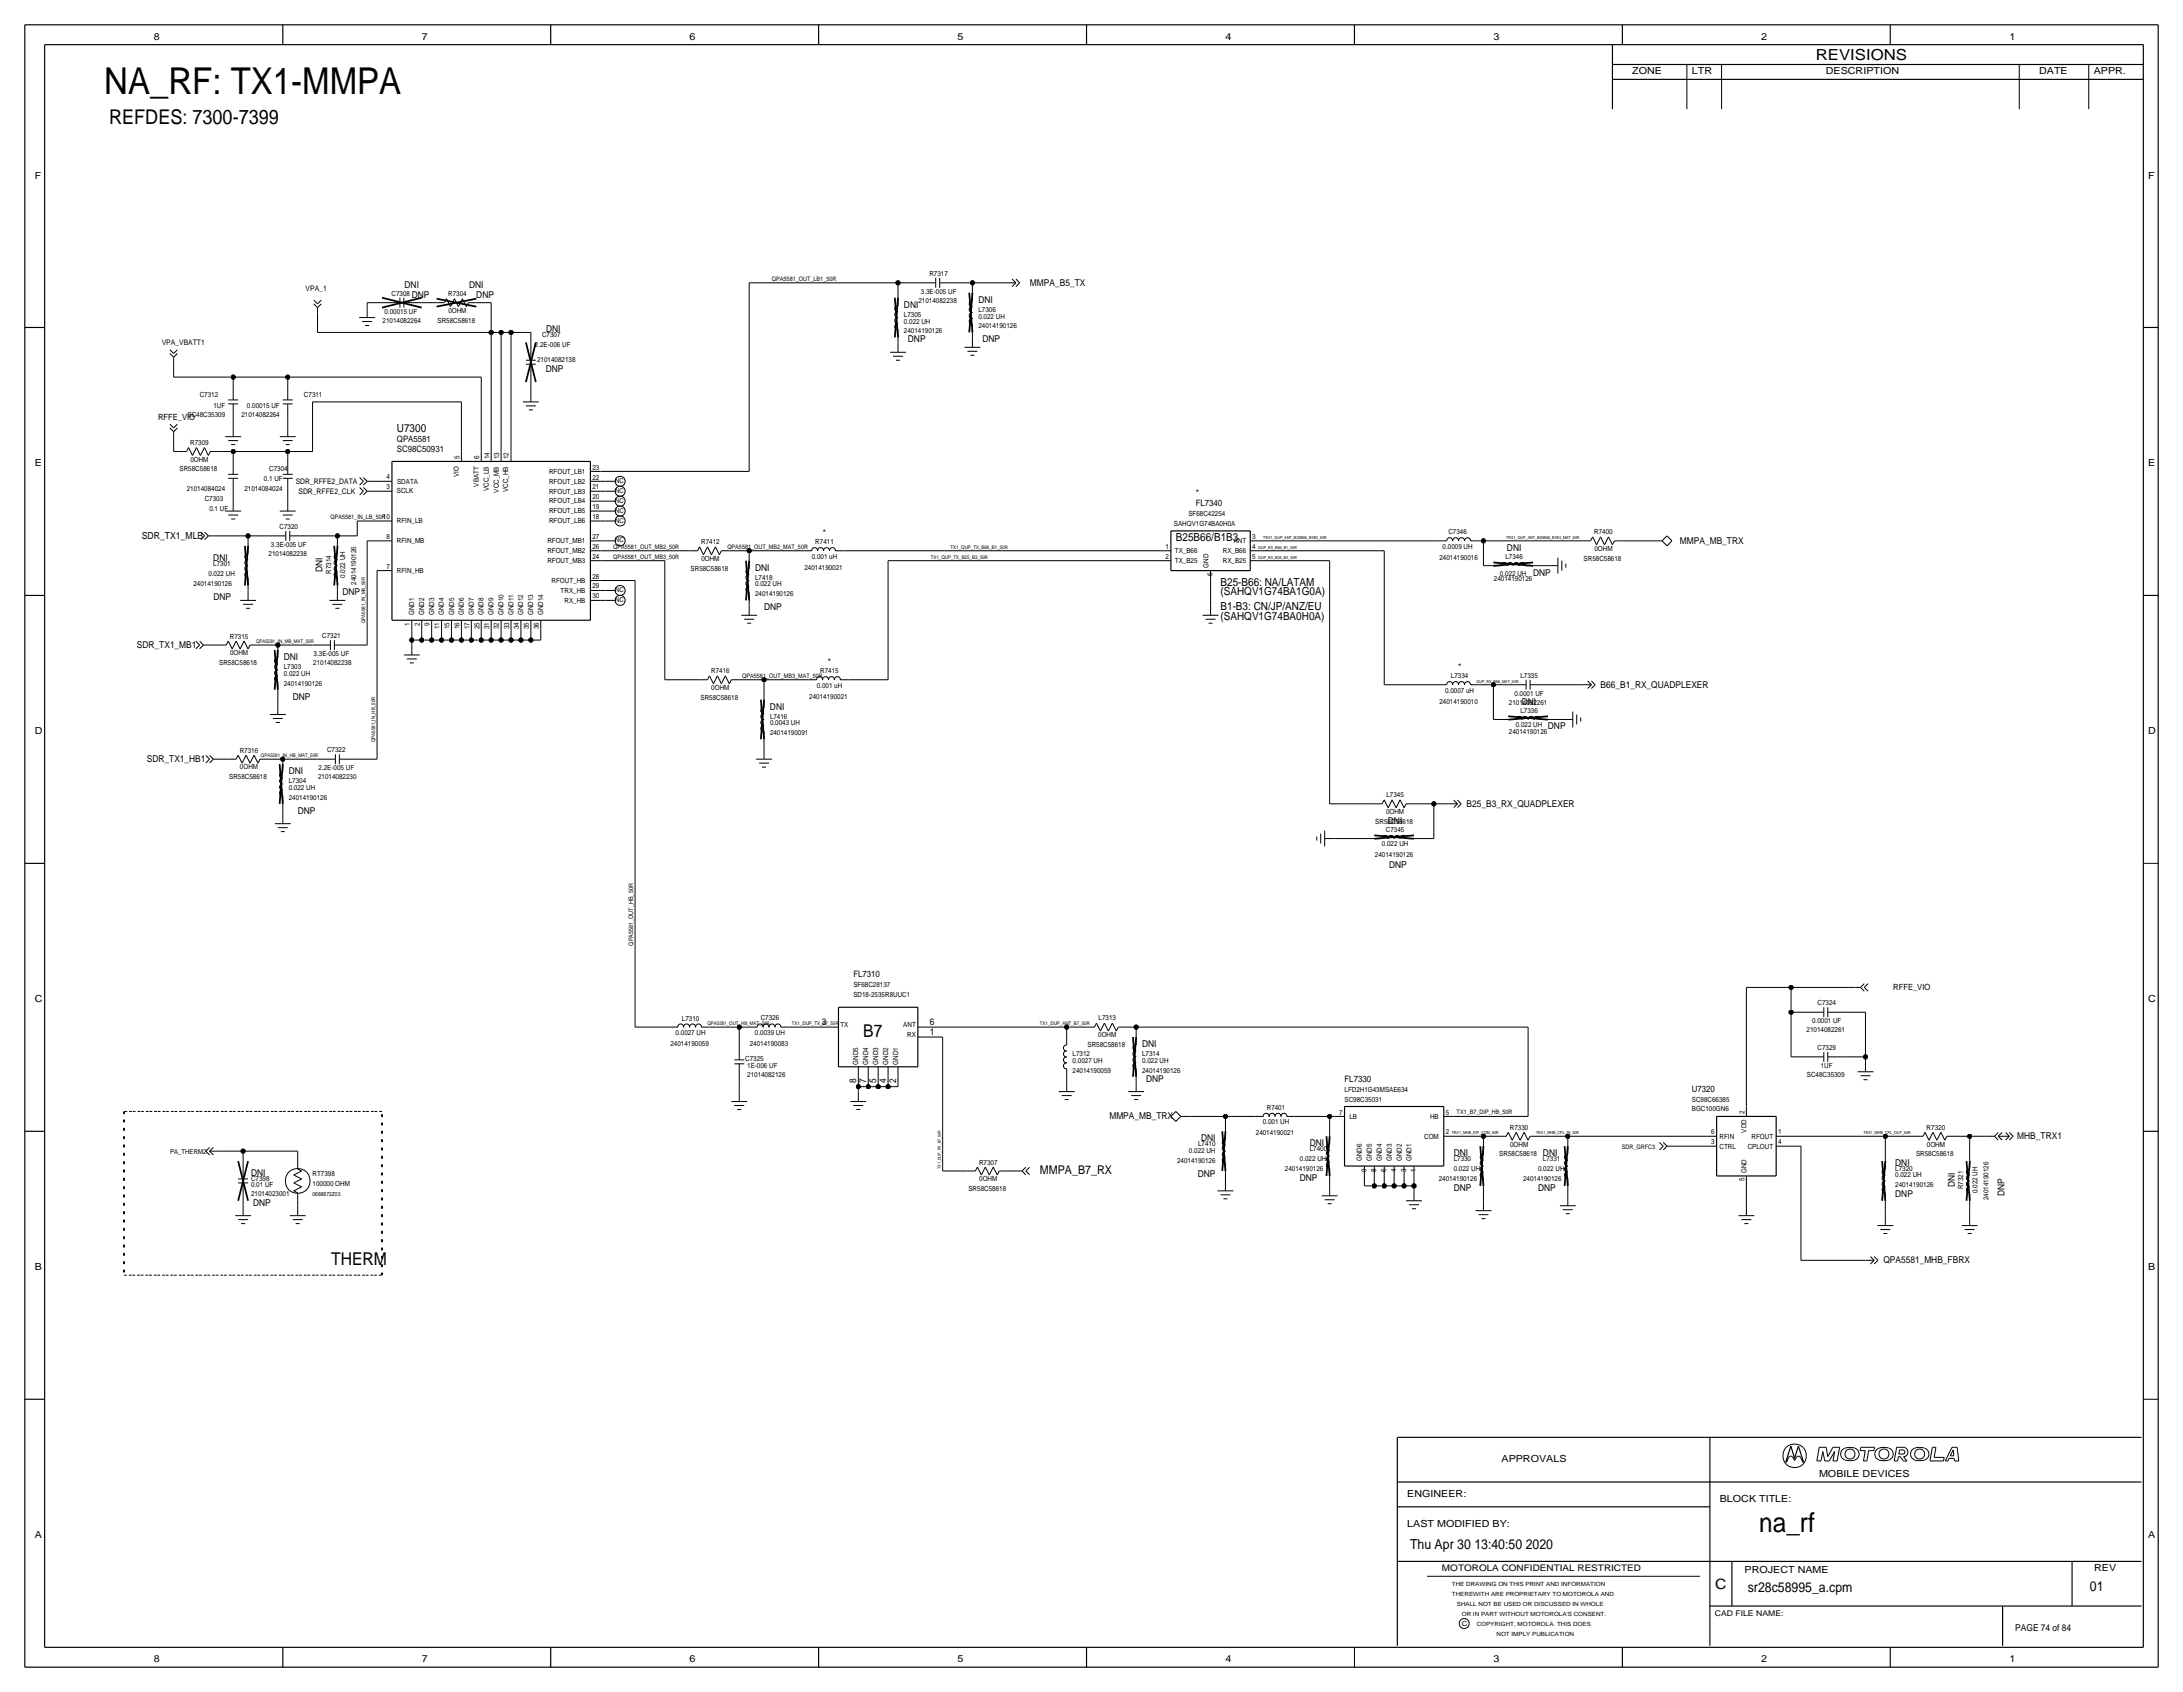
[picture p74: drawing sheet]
<svg xmlns="http://www.w3.org/2000/svg" width="559mm" height="433mm" viewBox="0 0 559 433" stroke-linecap="round" stroke-linejoin="round" font-family="sans-serif">
<defs><g id="words">
<text font-size="9.5" x="26.7" y="24.1">NA_RF: TX1-MMPA</text>
<text font-size="7" x="450.3" y="392">na_rf</text>
<text font-size="5.2" x="27.9" y="31.8">REFDES: 7300-7399</text>
<g font-size="4.5">
<text x="221" y="265.4">B7</text>
<text x="84.8" y="323.8">THERM</text>
</g>
<text font-size="3.9" x="464.8" y="15.2">REVISIONS</text>
<text font-size="3.7" x="439.1" y="406.6">C</text>
<g font-size="3.5">
<text x="360.9" y="396.4">Thu Apr 30 13:40:50 2020</text>
<text x="447.4" y="407.5">sr28c58995_a.cpm</text>
<text x="535" y="407.2">01</text>
</g>
<text font-size="3.1" x="266.2" y="300.5">MMPA_B7_RX</text>
<g font-size="2.9">
<text x="101.6" y="110.5">U7300</text>
<text x="301" y="138.4">B25B66/B1B3</text>
<text x="312.4" y="149.9">B25-B66: NA/LATAM</text>
<text x="312.4" y="152.4">(SAHQV1G74BA1G0A)</text>
<text x="312.4" y="158.8">(SAHQV1G74BA0H0A)</text>
<text x="312.4" y="156.2">B1-B3: CN/JP/ANZ/EU</text>
</g>
<g font-size="2.5">
<text x="39.4" y="10.2">8</text>
<text x="107.9" y="10.2">7</text>
<text x="176.5" y="10.2">6</text>
<text x="245.1" y="10.2">5</text>
<text x="313.7" y="10.2">4</text>
<text x="382.3" y="10.2">3</text>
<text x="450.9" y="10.2">2</text>
<text x="514.4" y="10.2">1</text>
<text x="417.8" y="19.1">ZONE</text>
<text x="433.1" y="19.1">LTR</text>
<text x="467.4" y="19.1">DESCRIPTION</text>
<text x="522" y="19.1">DATE</text>
<text x="535.9" y="19.1">APPR.</text>
<text x="8.9" y="45.7">F</text>
<text x="549.9" y="45.7">F</text>
<text x="8.9" y="119.4">E</text>
<text x="549.9" y="119.4">E</text>
<text x="36.3" y="137.9">SDR_TX1_MLB</text>
<text x="8.9" y="188">D</text>
<text x="549.9" y="188">D</text>
<text x="8.9" y="256.5">C</text>
<text x="549.9" y="256.5">C</text>
<text x="8.9" y="325.1">B</text>
<text x="549.9" y="325.1">B</text>
<text x="384.4" y="374.2">APPROVALS</text>
<text x="360.2" y="383.1">ENGINEER:</text>
<text x="465.6" y="378.1">MOBILE DEVICES</text>
<text x="440.2" y="384.4">BLOCK TITLE:</text>
<text x="8.9" y="393.7">A</text>
<text x="360.2" y="390.8">LAST MODIFIED BY:</text>
<text x="549.9" y="393.7">A</text>
<text x="446.6" y="402.5">PROJECT NAME</text>
<text x="536" y="402.2">REV</text>
<text x="39.4" y="425.5">8</text>
<text x="108" y="425.5">7</text>
<text x="176.5" y="425.5">6</text>
<text x="245.1" y="425.5">5</text>
<text x="313.7" y="425.5">4</text>
<text x="382.3" y="425.5">3</text>
<text x="450.9" y="425.5">2</text>
<text x="514.4" y="425.5">1</text>
</g>
<g font-size="2.4">
<text x="103.6" y="73.7">DNI</text>
<text x="105.4" y="76.2">DNP</text>
<text x="120.1" y="73.7">DNI</text>
<text x="121.9" y="76.2">DNP</text>
<text x="250.4" y="77.5">DNI</text>
<text x="263.7" y="73.2">MMPA_B5_TX</text>
<text x="231.4" y="78.7">DNI</text>
<text x="139.8" y="85.1">DNI</text>
<text x="232.4" y="87.6">DNP</text>
<text x="251.5" y="87.6">DNP</text>
<text x="139.7" y="95.2">DNP</text>
<text x="306.1" y="127">*</text>
<text x="210.7" y="137.2">*</text>
<text x="54.6" y="143.5">DNI</text>
<text x="385.8" y="141">DNI</text>
<text x="430" y="139.2">MMPA_MB_TRX</text>
<text x="82.5" y="146.4" transform="rotate(-90 82.5 146.4)">DNI</text>
<text x="193.3" y="146">DNI</text>
<text x="392.4" y="147.3">DNP</text>
<text x="54.6" y="153.7">DNP</text>
<text x="87.6" y="152.4">DNP</text>
<text x="195.6" y="156.2">DNP</text>
<text x="35.1" y="165.9">SDR_TX1_MB1</text>
<text x="72.6" y="168.9">DNI</text>
<text x="211.9" y="170.2">*</text>
<text x="373.2" y="171.4">*</text>
<text x="74.9" y="179.1">DNP</text>
<text x="409.7" y="176">B66_B1_RX_QUADPLEXER</text>
<text x="197.1" y="181.6">DNI</text>
<text x="389.6" y="180.3">DNI</text>
<text x="396.2" y="186.7">DNP</text>
<text x="37.6" y="195.1">SDR_TX1_HB1</text>
<text x="73.9" y="198.1">DNI</text>
<text x="76.2" y="208.3">DNP</text>
<text x="375.4" y="206.5">B25_B3_RX_QUADPLEXER</text>
<text x="355.3" y="210.8">DNI</text>
<text x="355.6" y="222.3">DNP</text>
<text x="210.4" y="262.4">3</text>
<text x="238" y="262.4">6</text>
<text x="238" y="264.9">1</text>
<text x="292.4" y="268">DNI</text>
<text x="219.2" y="277.3" transform="rotate(-90 219.2 277.3)">8</text>
<text x="221.7" y="277.3" transform="rotate(-90 221.7 277.3)">7</text>
<text x="224.3" y="277.3" transform="rotate(-90 224.3 277.3)">5</text>
<text x="226.8" y="277.3" transform="rotate(-90 226.8 277.3)">4</text>
<text x="229.4" y="277.3" transform="rotate(-90 229.4 277.3)">2</text>
<text x="293.4" y="276.9">DNP</text>
<text x="284" y="286.5">MMPA_MB_TRX</text>
<text x="307.5" y="292.1">DNI</text>
<text x="335.3" y="293.4">DNI</text>
<text x="516.4" y="291.6">MHB_TRX1</text>
<text x="372.1" y="295.9">DNI</text>
<text x="395" y="295.9">DNI</text>
<text x="485.1" y="298.4">DNI</text>
<text x="64.3" y="301">DNI</text>
<text x="306.6" y="301.2">DNP</text>
<text x="332.7" y="302.3">DNP</text>
<text x="372.1" y="304.8">DNP</text>
<text x="393.7" y="304.8">DNP</text>
<text x="500.4" y="303.9" transform="rotate(-90 500.4 303.9)">DNI</text>
<text x="64.8" y="308.6">DNP</text>
<text x="485.1" y="306.3">DNP</text>
<text x="513.1" y="306.1" transform="rotate(-90 513.1 306.1)">DNP</text>
<text x="482.1" y="323.3">QPA5581_MHB_FBRX</text>
<text x="515.9" y="417.6">PAGE 74 of 84</text>
</g>
<g font-size="2.3">
<text x="101.6" y="113">QPA5581</text>
<text x="101.6" y="115.6">SC98C50931</text>
<text x="306.1" y="129.5">FL7340</text>
<text x="218.4" y="250.2">FL7310</text>
<text x="344.2" y="276.9">FL7330</text>
<text x="433.1" y="279.4">U7320</text>
<text x="369.1" y="402.2">MOTOROLA CONFIDENTIAL RESTRICTED</text>
</g>
<g font-size="2.2">
<text x="40.5" y="107.4">RFFE_VIO</text>
<text x="484.6" y="253.5">RFFE_VIO</text>
</g>
<g font-size="2">
<text x="78.2" y="74.4">VPA_1</text>
<text x="41.4" y="88.4">VPA_VBATT1</text>
<text x="75.7" y="124">SDR_RFFE2_DATA</text>
<text x="76.4" y="126.5">SDR_RFFE2_CLK</text>
<text x="439" y="413.6">CAD FILE NAME:</text>
</g>
<g font-size="1.8">
<text x="237.9" y="70.8">R7317</text>
<text x="100.2" y="75.7">C7308</text>
<text x="114.7" y="75.8">R7304</text>
<text x="235.1" y="77.5">21014082238</text>
<text x="235.7" y="75.2">3.3E-005 UF</text>
<text x="97.9" y="82.6">21014082264</text>
<text x="98.4" y="80.3">0.00015 UF</text>
<text x="112" y="82.6">SR58C58618</text>
<text x="114.8" y="80.1">0OHM</text>
<text x="231.4" y="81.1">L7305</text>
<text x="231.4" y="82.8">0.022 UH</text>
<text x="250.4" y="79.8">L7306</text>
<text x="250.4" y="81.5">0.022 UH</text>
<text x="136.9" y="88.9">2.2E-006 UF</text>
<text x="138.8" y="86.4">C7307</text>
<text x="231.4" y="85.3">24014190126</text>
<text x="250.4" y="84.1">24014190126</text>
<text x="137.5" y="92.7">21014082138</text>
<text x="51.1" y="101.6">C7312</text>
<text x="77.8" y="101.6">C7311</text>
<text x="48" y="106.7">SC48C35309</text>
<text x="54.6" y="104.4">1UF</text>
<text x="61.8" y="106.7">21014082264</text>
<text x="63.2" y="104.4">0.00015 UF</text>
<text x="48.7" y="113.9">R7309</text>
<text x="48.7" y="118.2">0OHM</text>
<text x="117.6" y="117.6" transform="rotate(-90 117.6 117.6)">5</text>
<text x="122.7" y="117.6" transform="rotate(-90 122.7 117.6)">6</text>
<text x="125.3" y="117.6" transform="rotate(-90 125.3 117.6)">14</text>
<text x="127.8" y="117.6" transform="rotate(-90 127.8 117.6)">13</text>
<text x="130.2" y="117.6" transform="rotate(-90 130.2 117.6)">12</text>
<text x="46" y="120.7">SR58C58618</text>
<text x="47.8" y="125.7">21014084024</text>
<text x="62.5" y="125.7">21014084024</text>
<text x="67.6" y="123.2">0.1 UF</text>
<text x="68.9" y="120.7">C7304</text>
<text x="98.9" y="122.7">4</text>
<text x="98.9" y="125.2">3</text>
<text x="101.7" y="123.8">SDATA</text>
<text x="117.5" y="122.2" transform="rotate(-90 117.5 122.2)">VIO</text>
<text x="122.6" y="124.6" transform="rotate(-90 122.6 124.6)">VBATT</text>
<text x="125.1" y="125.6" transform="rotate(-90 125.1 125.6)">VCC_LB</text>
<text x="130.1" y="125.9" transform="rotate(-90 130.1 125.9)">VCC_HB</text>
<text x="140.6" y="123.8">RFOUT_LB2</text>
<text x="140.6" y="121.3">RFOUT_LB1</text>
<text x="151.6" y="125.2">21</text>
<text x="151.6" y="122.7">22</text>
<text x="151.6" y="120.2">23</text>
<text x="52.4" y="128.3">C7303</text>
<text x="53.6" y="130.8">0.1 UF</text>
<text x="101.6" y="126.3">SCLK</text>
<text x="127.7" y="126.1" transform="rotate(-90 127.7 126.1)">VCC_MB</text>
<text x="140.6" y="128.8">RFOUT_LB4</text>
<text x="140.6" y="126.3">RFOUT_LB3</text>
<text x="140.6" y="131.4">RFOUT_LB5</text>
<text x="151.6" y="130.3">19</text>
<text x="151.6" y="127.8">20</text>
<text x="71.5" y="135.4">C7320</text>
<text x="98" y="132.9">10</text>
<text x="98.9" y="138">8</text>
<text x="101.6" y="134">RFIN_LB</text>
<text x="140.6" y="133.9">RFOUT_LB6</text>
<text x="151.6" y="138">27</text>
<text x="151.6" y="132.8">18</text>
<text x="300.5" y="134.6">SAHQV1G74BA0H0A</text>
<text x="304.2" y="132.1">SF68C42254</text>
<text x="320.5" y="137.9">3</text>
<text x="370.8" y="136.7">C7346</text>
<text x="408.1" y="136.8">R7400</text>
<text x="68.7" y="142.2">21014082238</text>
<text x="69.4" y="140">3.3E-005 UF</text>
<text x="101.6" y="139">RFIN_MB</text>
<text x="140.1" y="141.5">RFOUT_MB2</text>
<text x="140.1" y="139">RFOUT_MB1</text>
<text x="151.6" y="143">24</text>
<text x="151.6" y="140.5">26</text>
<text x="179.5" y="139.3">R7412</text>
<text x="179.5" y="143.6">0OHM</text>
<text x="207.8" y="143">0.001 uH</text>
<text x="208.7" y="139.3">R7411</text>
<text x="298.3" y="140.5">1</text>
<text x="298.3" y="143">2</text>
<text x="300.7" y="141.5">TX_B66</text>
<text x="313" y="141.5">RX_B66</text>
<text x="315.8" y="138.9">ANT</text>
<text x="320.5" y="140.5">4</text>
<text x="320.5" y="143">5</text>
<text x="368.5" y="143.3">24014190016</text>
<text x="369.3" y="140.5">0.0009 UH</text>
<text x="385.4" y="143.1">L7346</text>
<text x="405.4" y="143.5">SR58C58618</text>
<text x="408.1" y="141.1">0OHM</text>
<text x="49.5" y="149.9">24014190126</text>
<text x="53.3" y="147.3">0.022 UH</text>
<text x="54.6" y="144.8">L7301</text>
<text x="84.7" y="146.9" transform="rotate(-90 84.7 146.9)">R7314</text>
<text x="88.4" y="147.9" transform="rotate(-90 88.4 147.9)">0.022 UH</text>
<text x="91.2" y="149.7" transform="rotate(-90 91.2 149.7)">24014190126</text>
<text x="98.9" y="145.5">7</text>
<text x="101.6" y="146.6">RFIN_HB</text>
<text x="140.1" y="144.1">RFOUT_MB3</text>
<text x="141.2" y="149.1">RFOUT_HB</text>
<text x="151.6" y="148.1">28</text>
<text x="176.8" y="146">SR58C58618</text>
<text x="193.3" y="148.4">L7418</text>
<text x="205.9" y="145.8">24014190021</text>
<text x="300.7" y="144">TX_B25</text>
<text x="309.3" y="145.3" transform="rotate(-90 309.3 145.3)">GND</text>
<text x="310.4" y="147.5" transform="rotate(-90 310.4 147.5)">6</text>
<text x="313" y="144">RX_B25</text>
<text x="382.4" y="148.6">24014190126</text>
<text x="384" y="147.3">0.022 UH</text>
<text x="143.5" y="151.7">TRX_HB</text>
<text x="144.5" y="154.2">RX_HB</text>
<text x="151.6" y="150.6">29</text>
<text x="151.6" y="153.2">30</text>
<text x="193.3" y="152.7">24014190126</text>
<text x="193.3" y="150.1">0.022 UH</text>
<text x="104.9" y="160.2" transform="rotate(-90 104.9 160.2)">1</text>
<text x="106" y="157.4" transform="rotate(-90 106 157.4)">GND1</text>
<text x="107.4" y="160.2" transform="rotate(-90 107.4 160.2)">2</text>
<text x="108.6" y="157.4" transform="rotate(-90 108.6 157.4)">GND2</text>
<text x="110" y="160.2" transform="rotate(-90 110 160.2)">9</text>
<text x="111.1" y="157.4" transform="rotate(-90 111.1 157.4)">GND3</text>
<text x="112.5" y="161" transform="rotate(-90 112.5 161)">11</text>
<text x="113.6" y="157.4" transform="rotate(-90 113.6 157.4)">GND4</text>
<text x="115.1" y="161" transform="rotate(-90 115.1 161)">15</text>
<text x="116.2" y="157.4" transform="rotate(-90 116.2 157.4)">GND5</text>
<text x="117.6" y="161" transform="rotate(-90 117.6 161)">16</text>
<text x="118.8" y="157.4" transform="rotate(-90 118.8 157.4)">GND6</text>
<text x="120.2" y="161" transform="rotate(-90 120.2 161)">17</text>
<text x="121.3" y="157.4" transform="rotate(-90 121.3 157.4)">GND7</text>
<text x="122.7" y="161" transform="rotate(-90 122.7 161)">25</text>
<text x="123.8" y="157.4" transform="rotate(-90 123.8 157.4)">GND8</text>
<text x="125.2" y="161" transform="rotate(-90 125.2 161)">31</text>
<text x="126.3" y="157.4" transform="rotate(-90 126.3 157.4)">GND9</text>
<text x="127.7" y="161" transform="rotate(-90 127.7 161)">32</text>
<text x="128.9" y="157.4" transform="rotate(-90 128.9 157.4)">GND10</text>
<text x="130.3" y="161" transform="rotate(-90 130.3 161)">33</text>
<text x="131.4" y="157.4" transform="rotate(-90 131.4 157.4)">GND11</text>
<text x="132.8" y="161" transform="rotate(-90 132.8 161)">34</text>
<text x="134" y="157.4" transform="rotate(-90 134 157.4)">GND12</text>
<text x="135.4" y="161" transform="rotate(-90 135.4 161)">35</text>
<text x="136.5" y="157.4" transform="rotate(-90 136.5 157.4)">GND13</text>
<text x="137.9" y="161" transform="rotate(-90 137.9 161)">36</text>
<text x="139" y="157.4" transform="rotate(-90 139 157.4)">GND14</text>
<text x="58.8" y="163.5">R7315</text>
<text x="58.9" y="167.7">0OHM</text>
<text x="80.3" y="167.9">3.3E-005 UF</text>
<text x="82.5" y="163.3">C7321</text>
<text x="56.1" y="170.2">SR58C58618</text>
<text x="72.6" y="171.2">L7303</text>
<text x="72.6" y="173">0.022 UH</text>
<text x="80.2" y="170.2">21014082238</text>
<text x="182" y="172.4">R7416</text>
<text x="210" y="172.4">R7415</text>
<text x="371.4" y="173.5">L7334</text>
<text x="389.2" y="173.5">L7335</text>
<text x="72.6" y="175.5">24014190126</text>
<text x="179.3" y="179.1">SR58C58618</text>
<text x="182.1" y="176.6">0OHM</text>
<text x="207.2" y="178.8">24014190021</text>
<text x="209.1" y="176">0.001 uH</text>
<text x="369.9" y="177.3">0.0007 uH</text>
<text x="387.7" y="178.1">0.0001 UF</text>
<text x="197.1" y="185.7">0.0043 UH</text>
<text x="197.1" y="183.9">L7416</text>
<text x="368.5" y="180.1">24014190010</text>
<text x="386.2" y="180.3">21014082261</text>
<text x="389.2" y="182.4">L7336</text>
<text x="197.1" y="188.2">24014190091</text>
<text x="386.2" y="188">24014190126</text>
<text x="388" y="186.2">0.022 UH</text>
<text x="61.4" y="192.7">R7316</text>
<text x="61.4" y="197">0OHM</text>
<text x="81.5" y="197.1">2.2E-005 UF</text>
<text x="83.7" y="192.5">C7322</text>
<text x="58.7" y="199.4">SR58C58618</text>
<text x="73.9" y="200.5">L7304</text>
<text x="73.9" y="202.2">0.022 UH</text>
<text x="81.4" y="199.4">21014082230</text>
<text x="73.9" y="204.7">24014190126</text>
<text x="354.8" y="208.4">0OHM</text>
<text x="354.9" y="204">L7345</text>
<text x="352" y="210.8">SR58C58618</text>
<text x="354.8" y="212.9">C7345</text>
<text x="351.9" y="219.5">24014190126</text>
<text x="353.7" y="216.7">0.022 UH</text>
<text x="218.4" y="252.7">SF68C28137</text>
<text x="218.4" y="255.3">SD18-2535R8UUC1</text>
<text x="465.2" y="257.3">C7324</text>
<text x="174.5" y="261.3">L7310</text>
<text x="194.7" y="261.2">C7326</text>
<text x="215.1" y="262.9">TX</text>
<text x="231.2" y="262.9">ANT</text>
<text x="281.2" y="261.2">L7313</text>
<text x="463.9" y="261.9">0.0001 UF</text>
<text x="171.6" y="267.7">24014190059</text>
<text x="172.9" y="264.9">0.0027 UH</text>
<text x="191.9" y="267.7">24014190083</text>
<text x="193.3" y="264.9">0.0039 UH</text>
<text x="232.2" y="265.4">RX</text>
<text x="278.4" y="268">SR58C58618</text>
<text x="281.1" y="265.5">0OHM</text>
<text x="462.4" y="264.2">21014082261</text>
<text x="465.2" y="268.7">C7329</text>
<text x="190.8" y="271.6">C7325</text>
<text x="191.3" y="273.3">1E-006 UF</text>
<text x="191.3" y="275.6">21014082126</text>
<text x="219.7" y="272.5" transform="rotate(-90 219.7 272.5)">GND5</text>
<text x="222.2" y="272.5" transform="rotate(-90 222.2 272.5)">GND4</text>
<text x="224.8" y="272.5" transform="rotate(-90 224.8 272.5)">GND3</text>
<text x="227.3" y="272.5" transform="rotate(-90 227.3 272.5)">GND2</text>
<text x="229.9" y="272.5" transform="rotate(-90 229.9 272.5)">GND1</text>
<text x="274.6" y="272">0.0027 UH</text>
<text x="274.6" y="274.6">24014190059</text>
<text x="274.6" y="270.3">L7312</text>
<text x="292.4" y="270.3">L7314</text>
<text x="292.4" y="274.6">24014190126</text>
<text x="292.4" y="272">0.022 UH</text>
<text x="462.5" y="275.6">SC48C35309</text>
<text x="466.1" y="273.3">1UF</text>
<text x="344.2" y="281.9">SC98C35031</text>
<text x="344.2" y="279.4">LFD2H1G43MSAE634</text>
<text x="433.1" y="281.9">SC98C66385</text>
<text x="323.2" y="287.8">0.001 UH</text>
<text x="324.3" y="284.1">R7401</text>
<text x="342.8" y="285.3">7</text>
<text x="345.4" y="286.4">LB</text>
<text x="366.1" y="286.4">HB</text>
<text x="370.1" y="285.3">5</text>
<text x="433.1" y="284.5">BGC100GN6</text>
<text x="446.5" y="285.2" transform="rotate(-90 446.5 285.2)">2</text>
<text x="306.7" y="293.4">L7410</text>
<text x="321.5" y="290.6">24014190021</text>
<text x="364.5" y="291.4">COM</text>
<text x="370.1" y="290.3">2</text>
<text x="386.5" y="289.2">R7330</text>
<text x="386.5" y="293.5">0OHM</text>
<text x="438" y="292.9">3</text>
<text x="438" y="290.3">6</text>
<text x="440.2" y="291.4">RFIN</text>
<text x="440.2" y="294">CTRL</text>
<text x="447" y="289.9" transform="rotate(-90 447 289.9)">VDD</text>
<text x="447.4" y="294">CPLOUT</text>
<text x="448.4" y="291.4">RFOUT</text>
<text x="455.2" y="292.9">4</text>
<text x="455.2" y="290.3">1</text>
<text x="493.2" y="289.2">R7320</text>
<text x="493.2" y="293.5">0OHM</text>
<text x="250.6" y="298.1">R7307</text>
<text x="301.3" y="297.6">24014190126</text>
<text x="304.4" y="295.1">0.022 UH</text>
<text x="328.9" y="299.7">24014190126</text>
<text x="332.7" y="297.2">0.022 UH</text>
<text x="335.3" y="294.6">L7400</text>
<text x="348.6" y="297.2" transform="rotate(-90 348.6 297.2)">GND6</text>
<text x="349.8" y="299.9" transform="rotate(-90 349.8 299.9)">9</text>
<text x="351.2" y="297.2" transform="rotate(-90 351.2 297.2)">GND5</text>
<text x="352.3" y="299.9" transform="rotate(-90 352.3 299.9)">8</text>
<text x="353.7" y="297.2" transform="rotate(-90 353.7 297.2)">GND4</text>
<text x="354.8" y="299.9" transform="rotate(-90 354.8 299.9)">6</text>
<text x="356.3" y="297.2" transform="rotate(-90 356.3 297.2)">GND3</text>
<text x="357.4" y="299.9" transform="rotate(-90 357.4 299.9)">4</text>
<text x="358.8" y="297.2" transform="rotate(-90 358.8 297.2)">GND2</text>
<text x="359.9" y="299.9" transform="rotate(-90 359.9 299.9)">3</text>
<text x="361.3" y="297.2" transform="rotate(-90 361.3 297.2)">GND1</text>
<text x="362.5" y="299.9" transform="rotate(-90 362.5 299.9)">1</text>
<text x="372.1" y="299.7">0.022 UH</text>
<text x="372.1" y="297.2">L7330</text>
<text x="383.8" y="295.9">SR58C58618</text>
<text x="393.7" y="299.7">0.022 UH</text>
<text x="395" y="297.2">L7331</text>
<text x="485.1" y="299.7">L7320</text>
<text x="490.5" y="295.9">SR58C58618</text>
<text x="64.3" y="302.3">C7398</text>
<text x="64.3" y="303.8">0.01 UF</text>
<text x="80" y="301">RT7398</text>
<text x="80" y="303.5">100000 OHM</text>
<text x="247.9" y="304.8">SR58C58618</text>
<text x="250.7" y="302.4">0OHM</text>
<text x="368.3" y="302.3">24014190126</text>
<text x="389.9" y="302.3">24014190126</text>
<text x="446.5" y="302.4" transform="rotate(-90 446.5 302.4)">5</text>
<text x="447.1" y="300.2" transform="rotate(-90 447.1 300.2)">GND</text>
<text x="485.1" y="303.7">24014190126</text>
<text x="485.1" y="301.2">0.022 UH</text>
<text x="502.6" y="304.4" transform="rotate(-90 502.6 304.4)">R7321</text>
<text x="506.2" y="305.4" transform="rotate(-90 506.2 305.4)">0.022 UH</text>
<text x="64.3" y="306.1">21014023001</text>
<text x="509" y="307.2" transform="rotate(-90 509 307.2)">24014190126</text>
<text x="374.2" y="416.2">C</text>
</g>
<g font-size="1.7">
<text x="157.4" y="123.6">NC</text>
<text x="157.4" y="128.7">NC</text>
<text x="157.4" y="131.2">NC</text>
<text x="157.4" y="126.1">NC</text>
<text x="157.4" y="133.8">NC</text>
<text x="157.4" y="138.8">NC</text>
<text x="157.4" y="154.1">NC</text>
<text x="157.4" y="151.5">NC</text>
<text x="43.6" y="295.4">PA_THERM2</text>
</g>
<g font-size="1.6">
<text x="197.6" y="71.9">QPA5581_OUT_LB1_50R</text>
<text x="84.6" y="132.8">QPA5581_IN_LB_50R</text>
<text x="157" y="140.5">QPA5581_OUT_MB2_50R</text>
<text x="157" y="143">QPA5581_OUT_MB3_50R</text>
<text x="186.2" y="140.5">QPA5581_OUT_MB2_MAT_50R</text>
<text x="190" y="173.5">QPA5581_OUT_MB3_MAT_50R</text>
<text x="162.1" y="242.1" transform="rotate(-90 162.1 242.1)">QPA5581_OUT_HB_50R</text>
<text x="372.9" y="285.2">TX1_B7_DIP_HB_50R</text>
<text x="415.1" y="294.1">SDR_GRFC3</text>
</g>
<g font-size="1.5">
<text x="371.7" y="406">THE DRAWING ON THIS PRINT AND INFORMATION</text>
<text x="371.7" y="408.5">THEREWITH ARE PROPRIETARY TO MOTOROLA AND</text>
<text x="372.9" y="411.1">SHALL NOT BE USED OR DISCUSSED IN WHOLE</text>
<text x="374.2" y="413.6">OR IN PART WITHOUT MOTOROLA'S CONSENT.</text>
<text x="378" y="416.2">COPYRIGHT, MOTOROLA. THIS DOES</text>
<text x="383.1" y="418.7">NOT IMPLY PUBLICATION</text>
</g>
<text font-size="1.4" x="80" y="306.1">0688872Z03</text>
<g font-size="1.3">
<text x="238.3" y="143">TX1_QUP_TX_B25_B3_50R</text>
<text x="243.3" y="140.5">TX1_QUP_TX_B66_B1_50R</text>
<text x="93.5" y="159.5" transform="rotate(-90 93.5 159.5)">QPA5581_IN_MB_50R</text>
<text x="65.5" y="164.6">QPA5581_IN_MB_MAT_50R</text>
<text x="96" y="190" transform="rotate(-90 96 190)">QPA5581_IN_HB_50R</text>
<text x="66.8" y="193.8">QPA5581_IN_HB_MAT_50R</text>
<text x="181.1" y="262.4">QPA5581_OUT_HB_MAT_50R</text>
<text x="202.7" y="262.4">TX1_DUP_TX_B7_50R</text>
<text x="266.2" y="262.4">TX1_DUP_ANT_B7_50R</text>
</g>
<g font-size="1.1">
<text x="323.3" y="137.9">TRX1_QUP_ANT_B25B66_B1B3_50R</text>
<text x="385.6" y="137.9">TRX1_QUP_ANT_B25B66_B1B3_MAT_50R</text>
<text x="322.1" y="140.5">QUP_RX_B66_B1_50R</text>
<text x="322.1" y="143">QUP_RX_B25_B3_50R</text>
<text x="378" y="174.8">QUP_RX_B66_MAT_50R</text>
<text x="371.6" y="290.3">TRX1_MHB_DIP_COM_50R</text>
<text x="393.2" y="290.3">TRX1_MHB_CPL_IN_50R</text>
<text x="477" y="290.3">TRX1_MHB_CPL_OUT_50R</text>
<text x="240.8" y="299.2" transform="rotate(-90 240.8 299.2)">TX1_DUP_RX_B7_50R</text>
</g>
</g></defs>
<g fill="none" stroke="#000" stroke-width=".26">
<path d="M431.8 16.5v11.4zM440.7 16.5v11.4zM516.9 16.5v11.4zM534.7 16.5v11.4zM80.3 76.8l1 1zM80.3 77.8l1 .9zM81.3 78.7v1.3zM82.2 76.8l-.9 1zM82.2 77.8l-.9 .9zM94 77.5v1.2zM94 77.5h3.8zM94 78.7v2.6z"/>
<path d="M97.8 77.5h4.6zM102.4 76.2v2.5zM103.4 77.5h4.5zM103.4 76.2v2.5zM107.9 77.5h3.9zM111.8 77.5h2zM114.3 76.5l-.5 1zM114.3 76.5l1 2zM116.3 76.5l-1 2zM116.3 76.5l1 2zM118.4 76.5l1 2zM118.4 76.5l-1.1 2z"/>
<path d="M119.9 77.5l-.5 1zM119.9 77.5h2zM121.9 77.5h3.8zM125.7 77.5v7.6zM191.8 72.4v48.2zM191.8 72.4h38.1zM229.9 72.4v3.8zM229.9 76.2v2zM229.9 78.3a.74 .74 0 0 0-.9 .7 .74 .74 0 0 0 .9 .8M229.9 79.8a.74 .74 0 0 0-.9 .7 .74 .74 0 0 0 .9 .8M229.9 72.4h5zM234.9 72.4h4.6z"/>
<path d="M239.5 71.1v2.6zM240.5 72.4h4.6zM240.5 71.1v2.6zM245.1 72.4h3.8zM248.9 72.4v2.5zM248.9 74.9v2.1zM248.9 77a.74 .74 0 0 0-.8 .7 .74 .74 0 0 0 .8 .8M248.9 78.5a.74 .74 0 0 0-.8 .8 .74 .74 0 0 0 .8 .7M248.9 72.4h8.9zM257.8 72.4h2.2zM259.1 71.4l.9 1zM259.1 73.4l.9-1z"/>
<path d="M260 73.4l1-1zM260 71.4l1 1zM43.5 89.5l.9 1zM43.5 90.5l.9 .9zM44.4 96.5h15.3zM44.4 92.7v3.8zM44.4 91.4v1.3zM45.4 89.5l-1 1zM45.4 90.5l-1 .9zM59.7 96.5v1.3zM59.7 97.8v4.6zM59.7 96.5h14z"/>
<path d="M73.7 96.5h49.5zM73.7 96.5v1.3zM73.7 97.8v4.6zM81.3 85.1h44.4zM81.3 80v5.1zM91.9 81.3h4.1zM92.7 82.3h2.5zM93.5 83.3h1zM123.2 96.5v19.1zM125.7 85.1v30.5zM125.7 85.1h2.6zM128.3 85.1h2.5z"/>
<path d="M128.3 85.1v30.5zM130.8 85.1v30.5zM130.8 85.1h5.1zM134.6 93.2h2.6zM134.6 92.2h2.6zM135.9 97.8v2.5zM135.9 85.1v2.5zM135.9 93.2v4.6zM135.9 87.6v4.6zM227.8 90.2h4.1zM228.6 91.2h2.5zM229.4 92.2h1z"/>
<path d="M229.9 86.4v1.2zM229.9 84.3v2.1zM229.9 87.6v2.6zM229.9 81.3a.74 .74 0 0 0-.9 .8 .74 .74 0 0 0 .9 .7M229.9 82.9a.74 .74 0 0 0-.9 .7 .74 .74 0 0 0 .9 .7M246.9 88.9h4.1zM247.7 89.9h2.5zM248.4 90.9h1zM248.9 85.1v1.3zM248.9 83.1v2zM248.9 86.4v2.5zM248.9 80.1a.74 .74 0 0 0-.8 .7 .74 .74 0 0 0 .8 .7"/>
<path d="M248.9 81.6a.74 .74 0 0 0-.8 .7 .74 .74 0 0 0 .8 .8M43.5 108.6l.9 .9zM43.5 109.5l.9 1zM44.4 111.8v3.8zM44.4 109.5l1-.9zM44.4 110.5l1-1zM44.4 110.5v1.3zM44.5 115.6h1.2zM45.7 115.6h2.1zM48.3 114.6l1 2zM48.3 114.6l-.5 1zM50.3 114.6l-1 2z"/>
<path d="M50.3 114.6l1 2zM52.3 114.6l-1 2zM52.3 114.6l1 2zM53.8 115.6l-.5 1zM53.8 115.6h2.1zM55.9 115.6h3.8zM57.7 111.8h4zM58.4 103.4h2.6zM58.4 112.8h2.6zM58.4 102.4h2.6zM59.2 113.8h1zM59.7 107.9v1.3z"/>
<path d="M59.7 115.6v1.2zM59.7 103.4v4.5zM59.7 109.2v2.6zM59.7 116.8v4.6zM59.7 115.6h14zM71.6 111.8h4.1zM72.4 103.4h2.5zM72.4 112.8h2.5zM72.4 102.4h2.5zM73.2 113.8h1zM73.7 107.9v1.3zM73.7 115.6h6.3z"/>
<path d="M73.7 115.6v1.2zM73.7 103.4v4.5zM73.7 109.2v2.6zM73.7 116.8v4.6zM80 102.9v12.7zM80 102.9h38.1zM118.1 102.9v12.7zM118.1 115.6v2.5zM123.2 115.6v2.5zM125.7 115.6v2.5zM128.3 115.6v2.5zM130.8 115.6v2.5z"/>
<path d="M133.9 102.9h4zM134.6 103.9h2.6zM135.4 104.9h1zM135.9 100.3v2.6zM51.4 136.2l1 1zM52.4 137.2l-1 .9zM52.4 136.2l.9 1zM53.3 137.2l-.9 .9zM53.3 137.2h1.3zM54.6 137.2h8.9zM57.7 130.8h4zM58.4 122.4h2.6z"/>
<path d="M58.4 131.8h2.6zM58.4 121.4h2.6zM59.2 132.8h1zM59.7 127v1.3zM59.7 122.4v4.6zM59.7 128.3v2.5zM63.5 137.2h5.1zM63.5 137.2v2.5zM63.5 139.7v2zM68.6 137.2h4.6zM71.6 130.8h4.1zM72.4 122.4h2.5z"/>
<path d="M72.4 131.8h2.5zM72.4 121.4h2.5zM73.2 135.9v2.5zM73.2 132.8h1zM73.7 127v1.3zM73.7 122.4v4.6zM73.7 128.3v2.5zM74.2 137.2h4.5zM74.2 135.9v2.5zM78.7 137.2h7.7zM86.4 137.2h5zM86.4 137.2v2.5z"/>
<path d="M86.4 139.7v2zM91.4 133.3v3.9zM91.4 133.4h6.4zM92 122.2l1 1zM92 124.8l1 .9zM93 123.2l-1 1zM93 122.2l1 1zM93 125.7l-1 1zM93 124.8l1 .9zM94 138.4v26.7zM94 138.4h3.8zM94 123.2l-1 1z"/>
<path d="M94 123.2h1.2zM94 125.7l-1 1zM94 125.7h1.2zM95.2 123.2h2.6zM95.2 125.7h2.6zM97.8 133.4h2.5zM97.8 138.4h2.5zM97.8 123.2h2.5zM97.8 125.7h2.5zM151.1 138.4h2.6zM151.1 120.7h2.6zM151.1 123.2h2.6z"/>
<path d="M151.1 125.7h2.6zM151.1 128.3h2.6zM151.1 130.8h2.6zM151.1 133.4h2.6zM153.7 120.7h38.1zM153.7 130.8h1.2zM153.7 138.4h1.2zM153.7 125.7h1.2zM153.7 133.4h1.2zM153.7 128.3h1.2zM153.7 123.2h1.2zM154.9 123.2h2.6z"/>
<path d="M154.9 128.3h2.6zM154.9 133.4h2.6zM154.9 130.8h2.6zM154.9 138.4h2.6zM154.9 125.7h2.6zM179.1 140l-.5 1zM179.1 140l1 2zM181.1 140l-1 2zM181.1 140l1 2zM183.1 140l-1 2zM183.1 140l1 2zM320 138.4h2.6z"/>
<path d="M322.6 138.4h45.7zM368.3 138.4h2zM370.3 138.5a.75 .75 0 0 1 .8-.9 .75 .75 0 0 1 .7 .9M371.9 138.5a.75 .75 0 0 1 .7-.9 .75 .75 0 0 1 .7 .9M373.4 138.5a.77 .77 0 0 1 .7-.9 .77 .77 0 0 1 .8 .9 .75 .75 0 0 1 .7-.9 .75 .75 0 0 1 .8 .9M376.4 138.4h2.1zM378.5 138.4h1.2zM379.7 138.4v6.4zM379.7 138.4h25.4zM405.1 138.4h2.1zM407.7 137.4l-.5 1zM407.7 137.4l1 2z"/>
<path d="M409.7 137.4l-1 2zM409.7 137.4l1 2zM411.7 137.4l-1 2zM411.7 137.4l1 2zM413.3 138.4h2zM413.3 138.4l-.6 1zM415.3 138.4h7.6zM422.9 138.4h2.6zM425.4 138.4l1.3 1.3zM425.4 138.4l1.3-1.2zM426.7 137.2l1.3 1.2zM428 138.4l-1.3 1.3z"/>
<path d="M61.5 153.7h4zM62.2 154.7h2.6zM63 155.7h1zM63.5 149.9v1.2zM63.5 147.8v2.1zM63.5 151.1v2.6zM63.5 141.8a.74 .74 0 0 0-.8 .7 .74 .74 0 0 0 .8 .8 .76 .76 0 0 0-.8 .7 .76 .76 0 0 0 .8 .8M63.5 144.8a.74 .74 0 0 0-.8 .8 .74 .74 0 0 0 .8 .7M63.5 146.4a.74 .74 0 0 0-.8 .7 .74 .74 0 0 0 .8 .7M84.3 153.7h4.1zM85.1 154.7h2.5zM85.9 155.7h1z"/>
<path d="M86.4 149.9v1.2zM86.4 151.1v2.6zM86.4 147.8v2.1zM86.4 141.8a.77 .77 0 0 0-.9 .7 .77 .77 0 0 0 .9 .8 .74 .74 0 0 0-.9 .7 .74 .74 0 0 0 .9 .8M86.4 146.4a.74 .74 0 0 0-.9 .7 .74 .74 0 0 0 .9 .7M86.4 144.8a.74 .74 0 0 0-.9 .8 .74 .74 0 0 0 .9 .7M96.5 146v48.3zM96.5 146.1h1.3zM97.8 146.1h2.5zM105.4 158.7v2.6zM107.9 158.7v2.6zM110.5 158.7v2.6z"/>
<path d="M113 158.7v2.6zM115.6 158.7v2.6zM118.1 158.7v2.6zM120.6 158.7v2.6zM123.2 158.7v2.6zM125.7 158.7v2.6zM128.3 158.7v2.6zM130.8 158.7v2.6zM133.3 158.7v2.6zM135.9 158.7v2.6zM138.4 158.7v2.6zM151.1 153.7h2.6z"/>
<path d="M151.1 151.1h2.6zM151.1 148.6h2.6zM151.1 141h2.6zM151.1 143.5h2.6zM153.7 143.5h16.5zM153.7 148.6h8.9zM153.7 141h22.8zM153.7 153.7h1.2zM153.7 151.1h1.2zM154.9 153.7h2.6zM154.9 151.1h2.6zM162.6 148.6v114.3z"/>
<path d="M170.2 143.5v30.5zM176.5 141h2.1zM184.7 141l-.6 1zM184.7 141h2zM186.7 141h5.1zM189.7 157.5h4.1zM190.5 158.5h2.5zM191.3 159.5h1zM191.8 153.7v1.2zM191.8 141v2.5zM191.8 154.9v2.6zM191.8 151.6v2.1z"/>
<path d="M191.8 143.5v2zM191.8 145.6a.74 .74 0 0 0-.9 .7 .74 .74 0 0 0 .9 .8M191.8 148.6a.74 .74 0 0 0-.9 .8 .74 .74 0 0 0 .9 .7M191.8 150.2a.74 .74 0 0 0-.9 .7 .74 .74 0 0 0 .9 .7M191.8 147.1a.74 .74 0 0 0-.9 .8 .74 .74 0 0 0 .9 .7M191.8 141h13.9zM205.7 141h2.1zM207.8 141a.75 .75 0 0 1 .7-.8 .75 .75 0 0 1 .7 .8M209.3 141a.77 .77 0 0 1 .8-.8 .77 .77 0 0 1 .7 .8 .75 .75 0 0 1 .8-.8 .75 .75 0 0 1 .7 .8M212.3 141a.75 .75 0 0 1 .8-.8 .75 .75 0 0 1 .7 .8M213.9 141h2zM215.9 141h81.3z"/>
<path d="M227.3 143.5v30.5zM227.3 143.5h69.9zM297.2 141h2.5zM297.2 143.5h2.5zM307.8 157.5h4.1zM308.6 158.5h2.5zM309.4 159.5h1zM309.9 148.6v6.3zM309.9 154.9v2.6zM309.9 146v2.6zM320 143.5h2.6zM320 141h2.6z"/>
<path d="M322.6 143.5h17.8zM322.6 141h31.7zM340.4 143.5v62.2zM354.3 141v34.3zM379.7 144.8h2.6zM382.3 144.8h2zM384.3 144.8a.75 .75 0 0 1 .7-.8 .75 .75 0 0 1 .8 .8M385.8 144.8a.75 .75 0 0 1 .8-.8 .75 .75 0 0 1 .7 .8M387.4 144.8a.75 .75 0 0 1 .7-.8 .75 .75 0 0 1 .7 .8M388.9 144.8a.75 .75 0 0 1 .7-.8 .75 .75 0 0 1 .7 .8M390.4 144.8h2zM392.4 144.8h3.8z"/>
<path d="M396.2 144.8h2.6zM398.8 142.7v4.1zM399.8 143.5v2.5zM400.8 144.3v1zM50.1 164.1l1 1zM51.1 165.1l-1 1zM51.1 164.1l1 1zM52.1 165.1l-1 1zM52.1 165.1h1.2zM53.3 165.1h2.6zM55.9 165.1h2zM58.4 164.1l1 2z"/>
<path d="M58.4 164.1l-.5 1zM60.5 164.1l-1.1 2zM60.5 164.1l1 2zM62.5 164.1l1 2zM62.5 164.1l-1 2zM64 165.1l-.5 1zM64 165.1h2zM66 165.1h5.1zM71.1 176.5v3.8zM71.1 165.1h8.9zM71.1 165.1v1.3zM71.1 174.5v2z"/>
<path d="M71.1 166.4v2zM71.1 168.5a.74 .74 0 0 0-.8 .7 .74 .74 0 0 0 .8 .7M71.1 171.5a.74 .74 0 0 0-.8 .7 .74 .74 0 0 0 .8 .8M71.1 173a.74 .74 0 0 0-.8 .8 .74 .74 0 0 0 .8 .7M71.1 170a.74 .74 0 0 0-.8 .7 .74 .74 0 0 0 .8 .7M80 165.1h4.6zM84.6 163.8v2.6zM85.6 163.8v2.6zM85.6 165.1h4.6zM90.2 165.1h3.8zM103.4 167.6h4zM104.1 168.7h2.6z"/>
<path d="M104.9 169.7h1zM105.4 163.8h2.5zM105.4 163.8v1.3zM105.4 161.3v2.5zM105.4 165.1v2.5zM107.9 161.3v2.5zM107.9 163.8h2.6zM110.5 163.8h2.5zM110.5 161.3v2.5zM113 163.8h2.6zM113 161.3v2.5zM115.6 163.8h2.5z"/>
<path d="M115.6 161.3v2.5zM118.1 163.8h2.5zM118.1 161.3v2.5zM120.6 161.3v2.5zM120.6 163.8h2.6zM123.2 163.8h2.5zM123.2 161.3v2.5zM125.7 163.8h2.6zM125.7 161.3v2.5zM128.3 163.8h2.5zM128.3 161.3v2.5zM130.8 161.3v2.5z"/>
<path d="M130.8 163.8h2.5zM133.3 163.8h2.6zM133.3 161.3v2.5zM135.9 161.3v2.5zM135.9 163.8h2.5zM138.4 161.3v2.5zM170.2 174h8.9zM179.1 174h2zM181.6 173l-.5 1zM181.6 173l1 2zM183.6 173l-1 2zM183.6 173l1.1 2z"/>
<path d="M185.7 173l-1 2zM185.7 173l1 2zM187.2 174l-.5 1zM187.2 174h2zM189.2 174h6.4zM195.6 174h11.4zM195.6 174v5.1zM195.6 179.1v2zM207 174h2zM209 174a.75 .75 0 0 1 .8-.8 .75 .75 0 0 1 .7 .8 .77 .77 0 0 1 .8-.8 .77 .77 0 0 1 .7 .8M212.1 174a.75 .75 0 0 1 .7-.8 .75 .75 0 0 1 .8 .8M213.6 174a.75 .75 0 0 1 .8-.8 .75 .75 0 0 1 .7 .8"/>
<path d="M215.1 174h2.1zM217.2 174h10.1zM354.3 175.3h14zM368.3 175.3h2zM370.3 175.3a.75 .75 0 0 1 .8-.8 .75 .75 0 0 1 .7 .8M371.9 175.3a.75 .75 0 0 1 .7-.8 .75 .75 0 0 1 .7 .8M373.4 175.3a.75 .75 0 0 1 .7-.8 .75 .75 0 0 1 .8 .8 .77 .77 0 0 1 .7-.8 .77 .77 0 0 1 .8 .8M376.4 175.3h2.1zM378.5 175.3h3.8zM382.3 175.3v8.9zM382.3 175.3h3.8zM386.1 175.3h4.6z"/>
<path d="M390.7 174v2.5zM391.7 175.3h4.5zM391.7 174v2.5zM396.2 175.3h8.9zM405.1 175.3h2.3zM406.4 174.3l1 1zM406.4 176.2l1-.9zM407.4 176.2l.9-.9zM407.4 174.3l.9 1zM52.7 193.3l.9 1zM53.6 194.3l-.9 1zM53.6 193.3l1 1z"/>
<path d="M53.6 195.3l1-1zM54.6 194.3h1.3zM55.9 194.3h2.5zM58.4 194.3h2.1zM61 193.3l1 2zM61 193.3l-.5 1zM63 193.3l-1 2zM63 193.3l1 2zM65 193.3l-1 2zM65 193.3l1 2zM66.5 194.3l-.5 1zM66.5 194.3h2.1z"/>
<path d="M68.6 194.3h3.8zM69.1 182.9h4.1zM69.8 183.9h2.6zM70.6 184.9h1zM71.1 180.3v2.6zM72.4 194.3h8.9zM72.4 194.3v1.3zM72.4 195.6v2zM72.4 197.7a.74 .74 0 0 0-.8 .7 .74 .74 0 0 0 .8 .7M72.4 199.2a.77 .77 0 0 0-.8 .7 .77 .77 0 0 0 .8 .8 .74 .74 0 0 0-.8 .7 .74 .74 0 0 0 .8 .8M81.3 194.3h4.6zM85.9 193v2.6z"/>
<path d="M86.9 193v2.6zM86.9 194.3h4.5zM91.4 194.3h5.1zM193.5 194.3h4.1zM194.3 195.3h2.5zM195.1 196.3h1zM195.6 189.2v2.6zM195.6 191.8v2.5zM195.6 187.2v2zM195.6 181.2a.74 .74 0 0 0-.9 .7 .74 .74 0 0 0 .9 .7M195.6 182.7a.77 .77 0 0 0-.9 .7 .77 .77 0 0 0 .9 .8 .74 .74 0 0 0-.9 .7 .74 .74 0 0 0 .9 .8M195.6 185.7a.74 .74 0 0 0-.9 .8 .74 .74 0 0 0 .9 .7"/>
<path d="M382.3 184.2h3.8zM386.1 184.2h2zM388.1 184.2a.75 .75 0 0 1 .7-.9 .75 .75 0 0 1 .8 .9M389.6 184.2a.77 .77 0 0 1 .8-.9 .77 .77 0 0 1 .8 .9 .75 .75 0 0 1 .7-.9 .75 .75 0 0 1 .7 .9M392.7 184.2a.75 .75 0 0 1 .7-.9 .75 .75 0 0 1 .8 .9M394.2 184.2h2zM396.2 184.2h3.8zM400 184.2h2.6zM402.6 182.1v4.1zM403.6 182.9v2.5zM404.6 183.6v1.1zM70.4 210.8h4z"/>
<path d="M71.1 211.8h2.6zM71.9 212.9h1zM72.4 205.7v2.6zM72.4 203.7v2zM72.4 208.3v2.5zM72.4 202.2a.74 .74 0 0 0-.8 .8 .74 .74 0 0 0 .8 .7M337.1 214.1v1zM338.1 213.4v2.5zM339.1 214.6h2.5zM339.1 212.6v4.1zM340.4 205.7h11.4zM341.6 214.6h10.2z"/>
<path d="M351.8 214.6h2zM351.8 205.7h2zM353.8 214.7a.75 .75 0 0 1 .8-.9 .75 .75 0 0 1 .7 .9M354.3 204.7l-.5 1zM354.3 204.7l1 2.1zM355.3 214.7a.75 .75 0 0 1 .8-.9 .75 .75 0 0 1 .7 .9M356.4 204.7l-1.1 2.1zM356.4 204.7l1 2.1zM356.9 214.7a.75 .75 0 0 1 .7-.9 .75 .75 0 0 1 .7 .9 .77 .77 0 0 1 .8-.9 .77 .77 0 0 1 .8 .9M358.4 204.7l-1 2.1zM358.4 204.7l1 2.1zM359.9 205.7l-.5 1.1z"/>
<path d="M359.9 205.7h2zM359.9 214.6h2zM361.9 205.7h5.1zM361.9 214.6h5.1zM367 205.7h3.8zM367 205.7v8.9zM370.8 205.7h2.3zM372.1 204.8l1 .9zM372.1 206.7l1-1zM373.1 204.8l.9 .9zM373.1 206.7l.9-1zM548.6 221h3.8z"/>
<path d="M447 252.7h11.5zM447 252.7v30.5zM458.5 259.1v11.4zM458.5 252.7v6.4zM458.5 259.1h3.8zM458.5 252.7h16.5zM462.3 259.1h4.6zM466.9 257.8v2.5zM467.9 259.1h4.5zM467.9 257.8v2.5zM472.4 259.1h5.1zM475 252.7h1.2z"/>
<path d="M476.2 252.7l1 1zM477.2 252.7l1 1zM477.2 251.8l-1 .9zM477.5 259.1v11.4zM478.2 251.8l-1 .9zM162.6 262.9h8.8zM171.4 262.9h2.1zM173.5 262.9a.75 .75 0 0 1 .7-.8 .75 .75 0 0 1 .8 .8M175 262.9a.75 .75 0 0 1 .7-.8 .75 .75 0 0 1 .8 .8M176.5 262.9a.75 .75 0 0 1 .8-.8 .75 .75 0 0 1 .7 .8 .77 .77 0 0 1 .8-.8 .77 .77 0 0 1 .7 .8M179.6 262.9h2zM181.6 262.9h7.6z"/>
<path d="M188 272.3h2.5zM188 271.3h2.5zM189.2 262.9h2.6zM189.2 276.9v2.5zM189.2 262.9v3.8zM189.2 272.3v4.6zM189.2 266.7v4.6zM189.2 279.4v2.5zM191.8 262.9h2zM193.8 262.9a.75 .75 0 0 1 .7-.8 .75 .75 0 0 1 .8 .8M195.3 262.9a.75 .75 0 0 1 .8-.8 .75 .75 0 0 1 .7 .8M196.9 262.9a.75 .75 0 0 1 .7-.8 .75 .75 0 0 1 .7 .8"/>
<path d="M198.4 262.9a.75 .75 0 0 1 .7-.8 .75 .75 0 0 1 .7 .8M199.9 262.9h2zM201.9 262.9h10.2zM212.1 262.9h2.5zM219.7 275.6v2.5zM219.7 278.1v1.3zM219.7 273v2.6zM219.7 279.4v2.5zM219.7 278.1h2.5zM222.2 275.6v2.5zM222.2 273v2.6zM222.3 278.1h2.5z"/>
<path d="M224.8 275.6v2.5zM224.8 273v2.6zM224.8 278.1h2.5zM227.3 278.1h2.6zM227.3 275.6v2.5zM227.3 273v2.6zM229.9 275.6v2.5zM229.9 273v2.6zM235 265.4h2.5zM235 262.9h2.5zM237.5 265.4h3.8zM237.5 262.9h35.6z"/>
<path d="M241.3 265.4v34.3zM271 279.4h4.1zM273 275.6v1.3zM273 262.9v2.5zM273 273.6v2zM273 265.4v2.1zM273 276.9v2.5zM273 267.5a.74 .74 0 0 0-.8 .7 .74 .74 0 0 0 .8 .8M273 270.6a.74 .74 0 0 0-.8 .7 .74 .74 0 0 0 .8 .7M273 272.1a.74 .74 0 0 0-.8 .7 .74 .74 0 0 0 .8 .8M273 269a.74 .74 0 0 0-.8 .8 .74 .74 0 0 0 .8 .7M273.1 262.9h5z"/>
<path d="M278.1 262.9h2.1zM280.7 261.9l-.5 1zM280.7 261.9l1 2zM282.7 261.9l-1 2zM282.7 261.9l1 2zM284.7 261.9l-1 2zM284.7 261.9l1 2zM286.3 262.9l-.5 1zM286.3 262.9h2zM288.3 262.9h2.5zM288.8 279.4h4.1zM290.8 275.6v1.3z"/>
<path d="M290.8 262.9h100.4zM290.8 262.9v2.5zM290.8 273.6v2zM290.8 265.4v2.1zM290.8 276.9v2.5zM290.8 267.5a.74 .74 0 0 0-.8 .7 .74 .74 0 0 0 .8 .8M290.8 270.6a.74 .74 0 0 0-.8 .7 .74 .74 0 0 0 .8 .7M290.8 272.1a.74 .74 0 0 0-.8 .7 .74 .74 0 0 0 .8 .8M290.8 269a.74 .74 0 0 0-.8 .8 .74 .74 0 0 0 .8 .7M391.2 262.9v22.8zM458.5 270.5h3.8zM462.3 270.5h4.6z"/>
<path d="M466.9 269.2v2.6zM467.9 270.5h4.5zM467.9 269.2v2.6zM472.4 270.5h5.1zM475.5 274.3h4.1zM476.2 275.3h2.6zM477 276.4h1zM477.5 270.5v1.3zM477.5 271.8v2.5zM52.7 294.6l.9 1zM53.6 293.7l-.9 .9zM53.6 294.6h2.3z"/>
<path d="M53.6 294.6l1 1zM54.6 293.7l-1 .9zM55.9 294.6h6.3zM62.2 294.6h14zM62.2 294.6v2.6zM62.2 297.2v4.6zM76.2 294.6v2.6zM76.2 297.2v2zM76.2 299.2l1 .5zM187.2 281.9h4.1zM188 283h2.5zM188.7 284h1z"/>
<path d="M217.7 281.9h4zM218.4 283h2.6zM219.2 284h1zM241.3 299.7h6.3zM247.7 299.7h2zM250.2 298.7l-.5 1zM250.2 298.7l1 2zM252.2 298.7l-1 2zM252.2 298.7l1 2zM254.3 298.7l1 2zM254.3 298.7l-1.1 2zM255.8 299.7l-.5 1z"/>
<path d="M255.8 299.7h2zM257.8 299.7h2.5zM260.3 299.7h1.3zM261.6 299.7l1 1zM262.6 299.7l1 1zM262.6 298.8l-1 .9zM263.6 298.8l-1 .9zM271.8 280.4h2.5zM272.5 281.4h1.1zM289.6 280.4h2.5zM290.3 281.4h1zM299.7 285.7l1.3 1.3z"/>
<path d="M301 284.5l1.3 1.2zM301 284.5l-1.3 1.2zM302.3 285.7l-1.3 1.3zM302.3 285.7h2.5zM304.8 285.7h8.9zM313.7 299.7v2.6zM313.7 285.7h7.6zM313.7 285.7v3.9zM313.7 297.7v2zM313.7 289.6v2zM313.7 291.6a.74 .74 0 0 0-.8 .8 .74 .74 0 0 0 .8 .7M313.7 294.7a.74 .74 0 0 0-.8 .7 .74 .74 0 0 0 .8 .8"/>
<path d="M313.7 296.2a.74 .74 0 0 0-.8 .8 .74 .74 0 0 0 .8 .7M313.7 293.2a.74 .74 0 0 0-.8 .7 .74 .74 0 0 0 .8 .7M321.3 285.7h2zM323.3 285.8a.75 .75 0 0 1 .8-.9 .75 .75 0 0 1 .7 .9 .77 .77 0 0 1 .8-.9 .77 .77 0 0 1 .7 .9M326.4 285.8a.75 .75 0 0 1 .7-.9 .75 .75 0 0 1 .8 .9M327.9 285.8a.75 .75 0 0 1 .8-.9 .75 .75 0 0 1 .7 .9M329.4 285.7h2.1zM331.5 285.7h8.9zM340.4 285.7h1.2zM340.4 285.7v5.1zM340.4 299v2zM340.4 290.8v2.1z"/>
<path d="M340.4 292.9a.74 .74 0 0 0-.9 .7 .74 .74 0 0 0 .9 .8M340.4 296a.74 .74 0 0 0-.9 .7 .74 .74 0 0 0 .9 .7M340.4 297.5a.74 .74 0 0 0-.9 .7 .74 .74 0 0 0 .9 .8M340.4 294.4a.74 .74 0 0 0-.9 .8 .74 .74 0 0 0 .9 .7M341.6 285.7h2.6zM349.2 298.4v2.6zM351.8 298.4v2.6zM354.3 298.4v2.6zM356.9 298.4v2.6zM359.4 298.4v2.6zM361.9 298.4v2.6zM369.6 285.7h2.5z"/>
<path d="M369.6 290.8h2.5zM372.1 285.7h19.1zM372.1 290.8h7.6zM379.7 290.8h3.8zM379.7 290.8v2.6zM379.7 293.4v2zM379.7 295.5a.74 .74 0 0 0-.8 .7 .74 .74 0 0 0 .8 .7M379.7 297a.77 .77 0 0 0-.8 .7 .77 .77 0 0 0 .8 .8 .74 .74 0 0 0-.8 .7 .74 .74 0 0 0 .8 .8M383.5 290.8h2.1zM386.1 289.8l-.5 1zM386.1 289.8l1 2zM388.1 289.8l-1 2z"/>
<path d="M388.1 289.8l1 2zM390.1 289.8l-1 2zM390.1 289.8l1.1 2zM391.7 290.8h2zM391.7 290.8l-.5 1zM393.7 290.8h7.6zM401.3 290.8h35.6zM401.3 290.8v2.6zM401.3 293.4v2zM401.3 295.5a.74 .74 0 0 0-.8 .7 .74 .74 0 0 0 .8 .7M401.3 297a.77 .77 0 0 0-.8 .7 .77 .77 0 0 0 .8 .8 .74 .74 0 0 0-.8 .7 .74 .74 0 0 0 .8 .8M424.8 292.4l1 1z"/>
<path d="M425.8 293.4l-1 .9zM425.8 292.4l.9 1zM426.7 293.4l-.9 .9zM426.7 293.4h1.3zM428 293.4h8.9zM436.9 290.8h2.5zM436.9 293.4h2.5zM447 283.2v2.5zM454.7 293.4h2.5zM454.7 290.8h2.5zM457.2 290.8h25.4zM457.2 293.4h3.8z"/>
<path d="M461 293.4v29.2zM482.6 290.8h7.6zM482.6 290.8v6.4zM482.6 297.2v2zM482.6 299.3a.74 .74 0 0 0-.8 .7 .74 .74 0 0 0 .8 .7M490.2 290.8h2.1zM492.8 289.8l-.5 1zM492.8 289.8l1 2zM494.8 289.8l-1 2zM494.8 289.8l1 2zM496.8 289.8l-1 2zM496.8 289.8l1 2z"/>
<path d="M498.3 290.8l-.5 1zM498.3 290.8h2.1zM500.4 290.8h3.8zM504.2 290.8h3.8zM504.2 290.8v6.4zM504.2 297.2v2zM504.2 299.3a.74 .74 0 0 0-.8 .7 .74 .74 0 0 0 .8 .7M508 290.8h2.5zM510.5 290.8l1-.9zM510.5 290.8l1 1zM511.5 290.8l1 1zM511.5 290.8l1-.9z"/>
<path d="M511.5 290.8h2.9zM513.4 289.9l.9 .9zM513.4 291.8l1-1zM514.3 289.9l1 .9zM515.3 290.8l-1 1zM60.2 311.1h4.1zM61 301.8h2.5zM61 312.2h2.5zM61 302.8h2.5zM61.7 313.2h1zM62.2 307.3v1.3zM62.2 302.8v4.5z"/>
<path d="M62.2 308.6v2.5zM74.2 311.1h4zM74.9 312.2h2.6zM75.2 304.8l1 .5zM75.2 300.7l2-1zM75.2 302.8l2-1zM75.2 304.8l2-1zM75.2 300.7l2 1.1zM75.2 302.8l2 1zM75.7 313.2h1zM76.2 307.3v1.3zM76.2 308.6v2.5z"/>
<path d="M76.2 305.3v2zM311.7 304.8h4zM312.4 305.8h2.6zM313.2 306.8h1zM313.7 302.3v2.5zM338.3 306.1h4.1zM339.1 307.1h2.5zM339.9 308.1h1zM340.4 301v2.5zM340.4 303.5v2.6zM349.2 303.5h2.6zM349.2 301v2.5z"/>
<path d="M351.8 303.5h2.5zM351.8 301v2.5zM354.3 303.5h2.6zM354.3 301v2.5zM356.9 303.5h2.5zM356.9 301v2.5zM359.4 303.5h2.5zM359.4 301v2.5zM359.9 307.3h4.1zM360.7 308.4h2.5zM361.4 309.4h1.1zM361.9 301v2.5z"/>
<path d="M361.9 303.5v1.3zM361.9 304.8v2.5zM377.7 309.9h4.1zM378.5 310.9h2.5zM379.2 311.9h1zM379.7 303.5v3.8zM379.7 307.3v2.6zM379.7 301.5v2zM379.7 300a.74 .74 0 0 0-.8 .8 .74 .74 0 0 0 .8 .7M399.3 308.6h4.1zM400 309.6h2.6zM400.8 310.6h1z"/>
<path d="M401.3 303.5v2.6zM401.3 306.1v2.5zM401.3 301.5v2zM401.3 300a.74 .74 0 0 0-.8 .8 .74 .74 0 0 0 .8 .7M445 311.1h4.1zM445.8 312.2h2.5zM446.5 313.2h1zM447 303.5v5.1zM447 308.6v2.5zM447 301v2.5zM480.6 313.7h4zM481.3 314.7h2.6z"/>
<path d="M482.1 315.7h1zM482.6 307.3v3.8zM482.6 311.1v2.6zM482.6 305.3v2zM482.6 302.3a.74 .74 0 0 0-.8 .7 .74 .74 0 0 0 .8 .8M482.6 303.8a.74 .74 0 0 0-.8 .8 .74 .74 0 0 0 .8 .7M482.6 300.8a.74 .74 0 0 0-.8 .7 .74 .74 0 0 0 .8 .8M502.2 313.7h4zM502.9 314.7h2.6zM503.7 315.7h1zM504.2 307.3v3.8zM504.2 311.1v2.6z"/>
<path d="M504.2 305.3v2zM504.2 300.8a.74 .74 0 0 0-.8 .7 .74 .74 0 0 0 .8 .8M504.2 303.8a.74 .74 0 0 0-.8 .8 .74 .74 0 0 0 .8 .7M504.2 302.3a.74 .74 0 0 0-.8 .7 .74 .74 0 0 0 .8 .8M461 322.6h16.5zM477.5 322.6h2.3zM478.8 323.5l1-.9zM478.8 321.6l1 1zM479.8 321.6l.9 1zM479.8 323.5l.9-.9zM548.6 358.1h3.8zM465.1 373.9h1z"/>
<path d="M465.7 370.4l-.6 3.5zM465.7 370.4h1.8zM466.6 371.5l-.5 2.4zM466.6 371.5l.5 2.4zM467.1 373.9h1.1zM467.5 370.4l.4 2.4zM469.2 370.4h1.7zM469.2 370.4l-1.3 2.4zM469.2 373.9h1.1zM469.6 371.5l-.4 2.4zM469.6 371.5l-1.4 2.4zM470.9 370.4l-.6 3.5z"/>
<path d="M474.8 370.6a2.61 2.61 0 0 0-3.6 1.2v.5l.3 .8 .7 .6M474.8 370.7a1.59 1.59 0 0 1 1.1 1.5 1.59 1.59 0 0 1-1.1 1.5l-1.4 .2-1.1-.2M476.1 371.3h1.4zM476.4 370.4h3.5zM476.4 370.4l-.3 .9zM477 373.9h.9zM477.5 371.3l-.5 2.6zM478.3 371.3l-.4 2.6zM478.3 371.3h1.4zM479.9 370.4l-.2 .9zM483.5 370.6a2.67 2.67 0 0 0-3.4 .8 1.63 1.63 0 0 0 .9 2.3M483.6 370.7a1.59 1.59 0 0 1 1 1.5 1.59 1.59 0 0 1-1 1.5l-1.5 .2-1.1-.2"/>
<path d="M484.9 373.9h.8zM485.5 370.4l-.6 3.5zM485.5 370.4h2.2zM486 372.8l-.3 1.1zM486 372.8h.4zM486.1 372.2h1.2zM486.3 371.1l-.2 1.1zM486.3 371.1h1zM486.4 372.8l.9 1.1zM487.2 371.2a.49 .49 0 0 1 .4 .5 .49 .49 0 0 1-.4 .5M487.3 373.9h.8zM487.3 372.8l.8 1.1z"/>
<path d="M487.3 372.8h.4zM487.6 370.5a1.24 1.24 0 0 1 .8 1.2 1.24 1.24 0 0 1-.8 1.1M492.6 370.6a2.67 2.67 0 0 0-3.4 .8 1.63 1.63 0 0 0 .9 2.3M492.7 373.7l-1.4 .2-1.2-.2M492.7 370.7a1.59 1.59 0 0 1 1.1 1.5 1.59 1.59 0 0 1-1.1 1.5M494 373.9h3.5zM494.6 370.4h1zM494.6 370.4l-.6 3.5zM495.1 373h2.6zM495.6 370.4l-.5 2.6zM497.7 373l-.2 .9zM497.9 373.9h.7z"/>
<path d="M498.9 373.3l-.3 .6zM498.9 373.3h1.3zM499.2 372.6h.9zM499.7 370.4h1.3zM499.7 370.4l-1.8 3.5zM500 371.1l-.8 1.5zM500 371.1l.1 1.5zM500.2 373.3l.1 .6zM500.3 373.9h1.1zM501 370.4l.4 3.5zM365.3 403.5h69.9zM346.7 421.6v5.1z"/>
<circle cx="158.7" cy="123.2" r="1.28"/>
<circle cx="158.7" cy="128.3" r="1.28"/>
<circle cx="158.7" cy="133.4" r="1.28"/>
<circle cx="158.7" cy="138.4" r="1.28"/>
<circle cx="158.7" cy="130.8" r="1.28"/>
<circle cx="158.7" cy="125.7" r="1.28"/>
<circle cx="158.7" cy="153.7" r="1.28"/>
<circle cx="158.7" cy="151.1" r="1.28"/>
<circle cx="76.2" cy="302.3" r="3.2"/>
<circle cx="459.4" cy="372.6" r="3"/>
<circle cx="473.6" cy="372.2" r="1.28"/>
<circle cx="482.2" cy="372.2" r="1.28"/>
<circle cx="491.4" cy="372.2" r="1.28"/>
<circle cx="374.8" cy="415.6" r="1.28"/>
</g>
<path d="M31.7 284.5v41.9zM31.8 284.5h66zM97.8 284.5v41.9zM31.7 326.4h66.1z" fill="none" stroke="#000" stroke-width=".26" stroke-dasharray=".7 1.4" stroke-linecap="butt"/>
<g fill="#000" stroke="#000" stroke-width=".26">
<circle cx="229.9" cy="72.4" r=".56"/>
<circle cx="248.9" cy="72.4" r=".56"/>
<circle cx="59.7" cy="96.5" r=".56"/>
<circle cx="73.7" cy="96.5" r=".56"/>
<circle cx="125.7" cy="85.1" r=".56"/>
<circle cx="128.3" cy="85.1" r=".56"/>
<circle cx="130.8" cy="85.1" r=".56"/>
<circle cx="59.7" cy="115.6" r=".56"/>
<circle cx="73.7" cy="115.6" r=".56"/>
<circle cx="63.5" cy="137.2" r=".56"/>
<circle cx="86.4" cy="137.2" r=".56"/>
<circle cx="379.7" cy="138.4" r=".56"/>
<circle cx="191.8" cy="141" r=".56"/>
<circle cx="71.1" cy="165.1" r=".56"/>
<circle cx="105.4" cy="163.8" r=".56"/>
<circle cx="107.9" cy="163.8" r=".56"/>
<circle cx="110.5" cy="163.8" r=".56"/>
<circle cx="113" cy="163.8" r=".56"/>
<circle cx="115.6" cy="163.8" r=".56"/>
<circle cx="118.1" cy="163.8" r=".56"/>
<circle cx="120.6" cy="163.8" r=".56"/>
<circle cx="123.2" cy="163.8" r=".56"/>
<circle cx="125.7" cy="163.8" r=".56"/>
<circle cx="128.3" cy="163.8" r=".56"/>
<circle cx="130.8" cy="163.8" r=".56"/>
<circle cx="133.3" cy="163.8" r=".56"/>
<circle cx="135.9" cy="163.8" r=".56"/>
<circle cx="195.6" cy="174" r=".56"/>
<circle cx="382.3" cy="175.3" r=".56"/>
<circle cx="72.4" cy="194.3" r=".56"/>
<circle cx="367" cy="205.7" r=".56"/>
<circle cx="458.5" cy="252.7" r=".56"/>
<circle cx="458.5" cy="259.1" r=".56"/>
<circle cx="189.2" cy="262.9" r=".56"/>
<circle cx="219.7" cy="278.1" r=".56"/>
<circle cx="222.2" cy="278.1" r=".56"/>
<circle cx="224.8" cy="278.1" r=".56"/>
<circle cx="227.3" cy="278.1" r=".56"/>
<circle cx="273" cy="262.9" r=".56"/>
<circle cx="290.8" cy="262.9" r=".56"/>
<circle cx="477.5" cy="270.5" r=".56"/>
<circle cx="62.2" cy="294.6" r=".56"/>
<circle cx="313.7" cy="285.7" r=".56"/>
<circle cx="340.4" cy="285.7" r=".56"/>
<circle cx="379.7" cy="290.8" r=".56"/>
<circle cx="401.3" cy="290.8" r=".56"/>
<circle cx="482.6" cy="290.8" r=".56"/>
<circle cx="504.2" cy="290.8" r=".56"/>
<circle cx="351.8" cy="303.5" r=".56"/>
<circle cx="354.3" cy="303.5" r=".56"/>
<circle cx="356.9" cy="303.5" r=".56"/>
<circle cx="359.4" cy="303.5" r=".56"/>
<circle cx="362" cy="303.5" r=".56"/>
</g>
<g fill="none" stroke="#000" stroke-width=".3">
<path d="M6.3 6.4v420.3zM6.4 6.4h546zM11.4 11.4h537.2zM11.4 11.4v410.2zM72.4 6.4v5zM141 6.4v5zM209.5 6.4v5zM278.1 6.4v5zM346.7 6.4v5zM412.7 16.5h135.9zM412.7 11.4v16.5zM415.3 6.4v5z"/>
<path d="M483.9 6.4v5zM548.6 11.4v410.2zM552.4 6.4v420.3zM412.7 20.3h135.9zM6.4 83.8h5zM548.6 83.8h3.8zM100.3 118.1h50.8zM100.3 118.1v40.6zM151.1 118.1v40.6zM299.7 135.9v10.1zM299.7 135.9h20.3zM320 135.9v10.1z"/>
<path d="M6.4 152.4h5zM100.3 158.8h50.8zM299.7 146.1h20.3zM548.6 152.4h3.8zM6.4 221h5zM214.6 257.8h20.3zM214.6 257.8v15.2zM234.9 257.8v15.2zM214.6 273h20.4zM6.4 289.6h5zM344.2 283.2v15.2zM344.2 298.4h25.4z"/>
<path d="M344.2 283.2h25.4zM369.6 283.2v15.2zM439.4 285.7v15.3zM439.4 285.7h15.3zM454.7 285.7v15.3zM548.6 289.6h3.8zM439.4 301h15.3zM6.4 358.1h5zM357.7 367.9v53.3zM357.7 367.9h190.5zM357.7 379.3h190.5zM437.7 367.9v53.3z"/>
<path d="M457.1 374.2h.2zM457.5 373.9l-.2 .3zM457.7 373.4l-.2 .5zM457.9 373l-.2 .4zM458.1 372.8l.2-.1zM458.1 372.8l-.2 .2zM458.3 372.7h.2zM458.4 370.1l-1.3 4.1zM458.4 370.1l1 3.2zM458.5 372.7l.2 .1zM458.7 372.8l.3 .2zM459 373l.2 .4z"/>
<path d="M459.2 373.4l.2 .4zM459.6 373.4l-.2 .4zM459.8 373l-.2 .4zM460 372.8l-.2 .2zM460 372.8l.2-.1zM460.2 372.7h.3zM460.3 370.1l1.4 4.1zM460.3 370.1l-.9 3.2zM460.5 372.7l.2 .1zM460.7 372.8l.2 .2zM460.9 373l.2 .4zM461.1 373.4l.3 .5z"/>
<path d="M461.4 373.9l.1 .3zM461.5 374.2h.2zM357.7 385.7h80zM357.7 399.6h190.5zM443.3 399.6v11.5zM530.4 399.6v11.5zM437.7 411.1h110.5zM512.6 411.1v10.1zM6.4 426.7h546zM11.4 421.6h537.2zM72.4 421.6v5.1zM141 421.6v5.1z"/>
<path d="M209.5 421.6v5.1zM278.1 421.6v5.1zM415.3 421.6v5.1zM483.9 421.6v5.1z"/>
</g>
<g fill="none" stroke="#000" stroke-width=".45">
<path d="M97.8 78.7l10.2-2.5zM97.8 76.2l10.2 2.5zM111.8 78.5l10.1-2zM111.8 76.5l10.1 2zM229.1 76.2l.8 10.2zM229.9 76.2l-.8 10.2zM248.1 74.9l.8 10.2zM248.9 74.9l-.8 10.2zM134.6 87.6l2.6 10.2zM137.2 87.6l-2.6 10.2zM62.7 139.7l.8 10.2zM63.5 139.7l-.8 10.2z"/>
<path d="M85.5 139.7l.9 10.2zM86.4 139.7l-.9 10.2zM191 143.5l.8 10.2zM191.8 143.5l-.8 10.2zM382.3 144.8l10.1-.8zM382.3 144l10.1 .8zM70.3 166.4l.8 10.1zM71.1 166.4l-.8 10.1zM194.8 179.1l.8 10.1zM195.6 179.1l-.8 10.1zM71.6 195.6l.8 10.1zM72.4 195.6l-.8 10.1z"/>
<path d="M386.1 184.2l10.1-.9zM386.1 183.3l10.1 .9zM351.8 214.7l10.2-.9zM351.8 213.8l10.2 .9zM290 265.4l.8 10.2zM290.8 265.4l-.8 10.2zM61 297.2l2.5 10.1zM63.5 297.2l-2.5 10.1zM312.9 289.6l.8 10.1zM313.7 289.6l-.8 10.1zM339.5 290.8l.9 10.2zM340.4 290.8l-.9 10.2z"/>
<path d="M378.9 293.4l.8 10.1zM379.7 293.4l-.8 10.1zM400.5 293.4l.8 10.1zM401.3 293.4l-.8 10.1zM481.8 297.2l.8 10.1zM482.6 297.2l-.8 10.1zM503.4 297.2l.8 10.1zM504.2 297.2l-.8 10.1z"/>
</g>
<use href="#words"/>
</svg>
